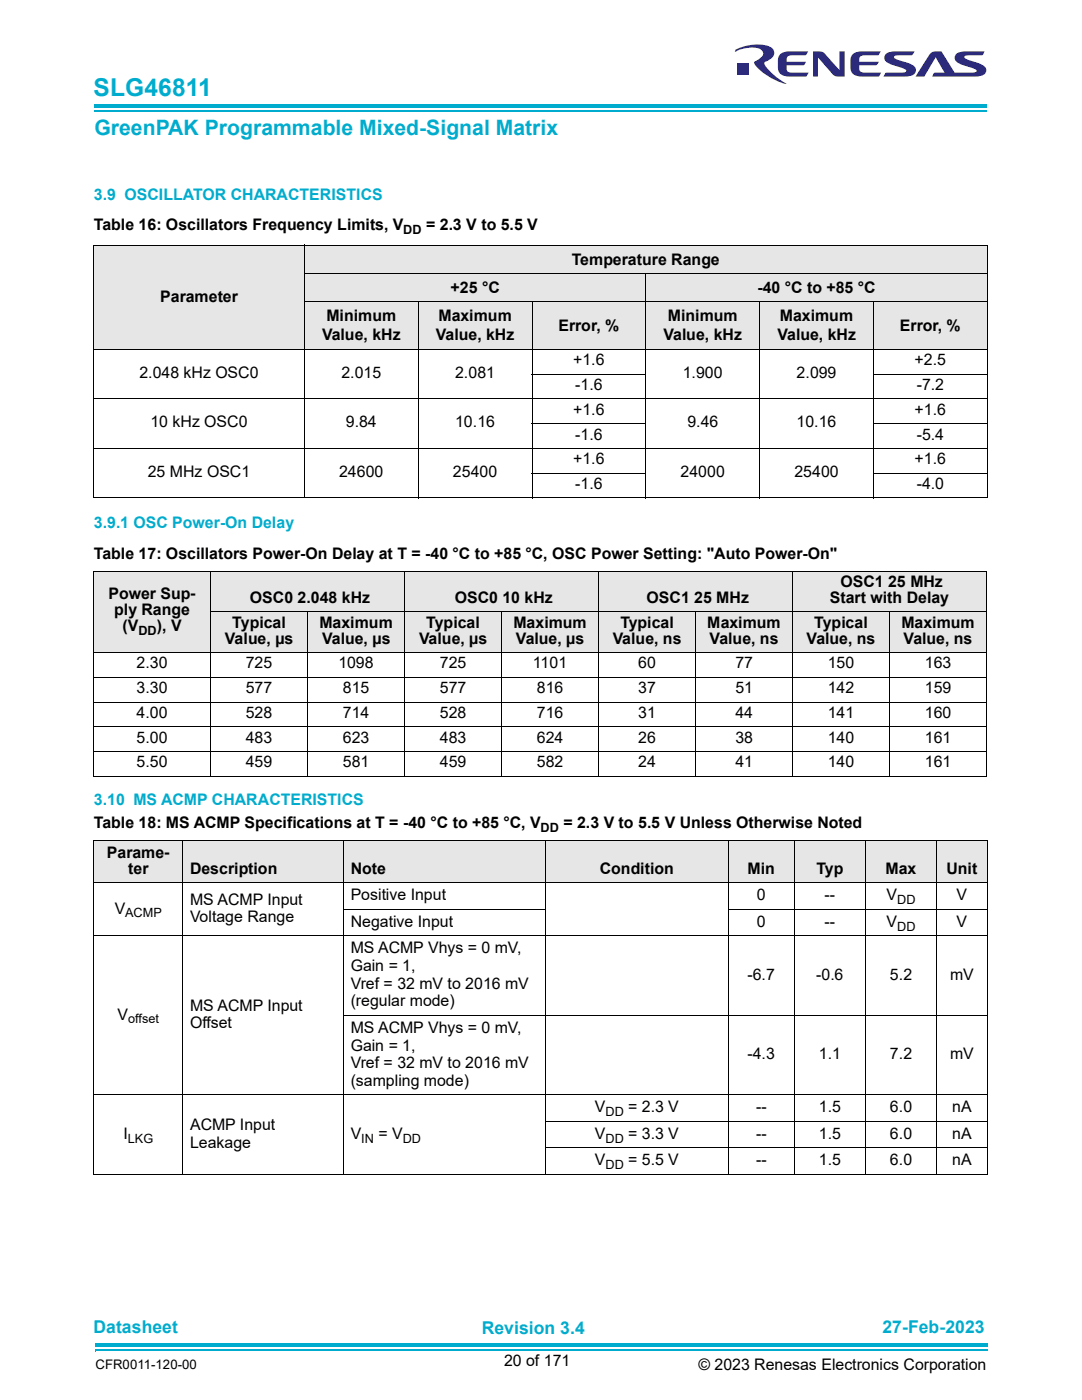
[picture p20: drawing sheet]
<svg xmlns="http://www.w3.org/2000/svg" width="216mm" height="279mm" viewBox="0 0 216 279" stroke-linecap="round" stroke-linejoin="round" font-family="sans-serif">
<defs><g id="words">
<text font-size="4.9" fill="#00accd" x="18.7" y="19.1">SLG46811</text>
<text font-size="4.2" fill="#00accd" x="18.8" y="26.9">GreenPAK Programmable Mixed-Signal Matrix</text>
<g font-size="3.5" fill="#00accd">
<text x="18.7" y="266.1">Datasheet</text>
<text x="96.1" y="266.3">Revision 3.4</text>
<text x="176.1" y="266.1">27-Feb-2023</text>
</g>
<g font-size="3.2" fill="#00accd">
<text x="18.7" y="39.9">3.9 OSCILLATOR CHARACTERISTICS</text>
<text x="18.7" y="105.4">3.9.1 OSC Power-On Delay</text>
<text x="18.7" y="160.7">3.10 MS ACMP CHARACTERISTICS</text>
</g>
<g font-size="3.2">
<text x="18.7" y="45.8">Table 16: Oscillators Frequency Limits, V</text>
<text x="85" y="45.8">= 2.3 V to 5.5 V</text>
<text x="114.1" y="52.8">Temperature Range</text>
<text x="89.9" y="58.4">+25 °C</text>
<text x="151.1" y="58.4">-40 °C to +85 °C</text>
<text x="32" y="60.4">Parameter</text>
<text x="65.2" y="64.1">Minimum</text>
<text x="87.5" y="64.1">Maximum</text>
<text x="133.3" y="64.1">Minimum</text>
<text x="155.6" y="64.1">Maximum</text>
<text x="64.3" y="67.9">Value, kHz</text>
<text x="87" y="67.9">Value, kHz</text>
<text x="111.4" y="66">Error, %</text>
<text x="132.4" y="67.9">Value, kHz</text>
<text x="155.1" y="67.9">Value, kHz</text>
<text x="179.6" y="66">Error, %</text>
<text x="27.8" y="75.4">2.048 kHz OSC0</text>
<text x="68.1" y="75.4">2.015</text>
<text x="90.8" y="75.4">2.081</text>
<text x="114.4" y="72.9">+1.6</text>
<text x="114.8" y="77.9">-1.6</text>
<text x="136.3" y="75.4">1.900</text>
<text x="159" y="75.4">2.099</text>
<text x="182.5" y="72.9">+2.5</text>
<text x="182.9" y="77.9">-7.2</text>
<text x="114.4" y="82.8">+1.6</text>
<text x="182.5" y="82.8">+1.6</text>
<text x="30" y="85.3">10 kHz OSC0</text>
<text x="69" y="85.3">9.84</text>
<text x="90.8" y="85.3">10.16</text>
<text x="114.8" y="87.7">-1.6</text>
<text x="137.2" y="85.3">9.46</text>
<text x="159" y="85.3">10.16</text>
<text x="182.9" y="87.7">-5.4</text>
<text x="29.5" y="95.1">25 MHz OSC1</text>
<text x="67.7" y="95.1">24600</text>
<text x="90.4" y="95.1">25400</text>
<text x="114.4" y="92.7">+1.6</text>
<text x="135.8" y="95.1">24000</text>
<text x="158.5" y="95.1">25400</text>
<text x="182.5" y="92.7">+1.6</text>
<text x="114.8" y="97.6">-1.6</text>
<text x="182.9" y="97.6">-4.0</text>
<text x="18.7" y="111.5">Table 17: Oscillators Power-On Delay at T = -40 °C to +85 °C, OSC Power Setting: &quot;Auto Power-On&quot;</text>
<text x="21.6" y="119.6">Power Sup-</text>
<text x="167.7" y="117.2">OSC1 25 MHz</text>
<text x="22.8" y="122.8">ply Range</text>
<text x="24.5" y="126">(V</text>
<text x="31.3" y="126">), V</text>
<text x="46.4" y="125.3">Typical</text>
<text x="49.9" y="120.4">OSC0 2.048 kHz</text>
<text x="63.8" y="125.3">Maximum</text>
<text x="85" y="125.3">Typical</text>
<text x="90.8" y="120.4">OSC0 10 kHz</text>
<text x="102.4" y="125.3">Maximum</text>
<text x="123.8" y="125.3">Typical</text>
<text x="129" y="120.4">OSC1 25 MHz</text>
<text x="141.1" y="125.3">Maximum</text>
<text x="162.5" y="125.3">Typical</text>
<text x="165.6" y="120.4">Start with Delay</text>
<text x="179.9" y="125.3">Maximum</text>
<text x="44.9" y="128.5">Value, µs</text>
<text x="64.3" y="128.5">Value, µs</text>
<text x="83.6" y="128.5">Value, µs</text>
<text x="103" y="128.5">Value, µs</text>
<text x="122.3" y="128.5">Value, ns</text>
<text x="141.6" y="128.5">Value, ns</text>
<text x="160.9" y="128.5">Value, ns</text>
<text x="180.3" y="128.5">Value, ns</text>
<text x="27.3" y="133.4">2.30</text>
<text x="49.1" y="133.4">725</text>
<text x="67.5" y="133.4">1098</text>
<text x="87.8" y="133.4">725</text>
<text x="106.3" y="133.4">1101</text>
<text x="127.3" y="133.4">60</text>
<text x="146.7" y="133.4">77</text>
<text x="165.2" y="133.4">150</text>
<text x="184.5" y="133.4">163</text>
<text x="27.3" y="138.3">3.30</text>
<text x="27.3" y="143.3">4.00</text>
<text x="49.1" y="138.3">577</text>
<text x="49.1" y="143.3">528</text>
<text x="68.4" y="138.3">815</text>
<text x="68.4" y="143.3">714</text>
<text x="87.8" y="138.3">577</text>
<text x="87.8" y="143.3">528</text>
<text x="107.1" y="138.3">816</text>
<text x="107.1" y="143.3">716</text>
<text x="127.3" y="138.3">37</text>
<text x="127.3" y="143.3">31</text>
<text x="146.7" y="138.3">51</text>
<text x="146.7" y="143.3">44</text>
<text x="165.2" y="138.3">142</text>
<text x="165.2" y="143.3">141</text>
<text x="184.5" y="138.3">159</text>
<text x="184.5" y="143.3">160</text>
<text x="27.3" y="148.2">5.00</text>
<text x="49.1" y="148.2">483</text>
<text x="68.4" y="148.2">623</text>
<text x="87.8" y="148.2">483</text>
<text x="107.1" y="148.2">624</text>
<text x="127.3" y="148.2">26</text>
<text x="146.7" y="148.2">38</text>
<text x="165.2" y="148.2">140</text>
<text x="184.5" y="148.2">161</text>
<text x="27.3" y="153.2">5.50</text>
<text x="49.1" y="153.2">459</text>
<text x="68.4" y="153.2">581</text>
<text x="87.8" y="153.2">459</text>
<text x="107.1" y="153.2">582</text>
<text x="127.3" y="153.2">24</text>
<text x="146.7" y="153.2">41</text>
<text x="165.2" y="153.2">140</text>
<text x="184.5" y="153.2">161</text>
<text x="18.7" y="165.3">Table 18: MS ACMP Specifications at T = -40 °C to +85 °C, V</text>
<text x="112.4" y="165.3">= 2.3 V to 5.5 V Unless Otherwise Noted</text>
<text x="21.3" y="171.2">Parame-</text>
<text x="25.6" y="174.4">ter</text>
<text x="37.9" y="174.4">Description</text>
<text x="70" y="174.4">Note</text>
<text x="70" y="179.7">Positive Input</text>
<text x="119.7" y="174.4">Condition</text>
<text x="149.2" y="174.4">Min</text>
<text x="151" y="179.7">0</text>
<text x="162.9" y="174.4">Typ</text>
<text x="164.5" y="179.7">--</text>
<text x="176.7" y="174.4">Max</text>
<text x="176.9" y="179.7">V</text>
<text x="188.8" y="174.4">Unit</text>
<text x="190.9" y="179.7">V</text>
<text x="22.9" y="182.3">V</text>
<text x="37.9" y="180.6">MS ACMP Input</text>
<text x="37.9" y="184.1">Voltage Range</text>
<text x="70" y="185">Negative Input</text>
<text x="151" y="185">0</text>
<text x="164.5" y="185">--</text>
<text x="176.9" y="185">V</text>
<text x="190.9" y="185">V</text>
<text x="70" y="190.2">MS ACMP Vhys = 0 mV,</text>
<text x="70" y="193.8">Gain = 1,</text>
<text x="70" y="197.3">Vref = 32 mV to 2016 mV</text>
<text x="149.2" y="195.5">-6.7</text>
<text x="162.9" y="195.5">-0.6</text>
<text x="177.6" y="195.5">5.2</text>
<text x="189.6" y="195.5">mV</text>
<text x="23.5" y="203.5">V</text>
<text x="37.9" y="201.7">MS ACMP Input</text>
<text x="70" y="200.8">(regular mode)</text>
<text x="37.9" y="205.2">Offset</text>
<text x="70" y="206.1">MS ACMP Vhys = 0 mV,</text>
<text x="70" y="209.7">Gain = 1,</text>
<text x="70" y="213.2">Vref = 32 mV to 2016 mV</text>
<text x="149.2" y="211.4">-4.3</text>
<text x="163.4" y="211.4">1.1</text>
<text x="177.6" y="211.4">7.2</text>
<text x="189.6" y="211.4">mV</text>
<text x="70" y="216.7">(sampling mode)</text>
<text x="118.7" y="222">V</text>
<text x="125.3" y="222">= 2.3 V</text>
<text x="150.9" y="222">--</text>
<text x="163.4" y="222">1.5</text>
<text x="177.6" y="222">6.0</text>
<text x="190" y="222">nA</text>
<text x="24.6" y="227.3">I</text>
<text x="37.9" y="225.6">ACMP Input</text>
<text x="70" y="227.3">V</text>
<text x="75.5" y="227.3">= V</text>
<text x="118.7" y="227.3">V</text>
<text x="125.3" y="227.3">= 3.3 V</text>
<text x="150.9" y="227.3">--</text>
<text x="163.4" y="227.3">1.5</text>
<text x="177.6" y="227.3">6.0</text>
<text x="190" y="227.3">nA</text>
<text x="37.9" y="229.1">Leakage</text>
<text x="118.7" y="232.6">V</text>
<text x="125.3" y="232.6">= 5.5 V</text>
<text x="150.9" y="232.6">--</text>
<text x="163.4" y="232.6">1.5</text>
<text x="177.6" y="232.6">6.0</text>
<text x="190" y="232.6">nA</text>
<text x="100.6" y="272.7">20 of 171</text>
<text x="139.4" y="273.4">© 2023 Renesas Electronics Corporation</text>
</g>
<text font-size="2.6" x="19" y="273.1">CFR0011-120-00</text>
<g font-size="2.5">
<text x="80.5" y="46.7">DD</text>
<text x="27.6" y="126.8">DD</text>
<text x="107.9" y="166.1">DD</text>
<text x="25" y="183.1">ACMP</text>
<text x="179" y="180.5">DD</text>
<text x="179" y="185.8">DD</text>
<text x="25.6" y="204.3">offset</text>
<text x="120.8" y="222.8">DD</text>
<text x="25.5" y="228.1">LKG</text>
<text x="72.1" y="228.1">IN</text>
<text x="80.3" y="228.1">DD</text>
<text x="120.8" y="228.1">DD</text>
<text x="120.8" y="233.4">DD</text>
</g>
</g></defs>
<path d="M18.9 268.1h178.1v.7h-178.1z" fill-rule="evenodd" fill="#00accd"/>
<path d="M19 269.5h178" fill="none" stroke="#00accd" stroke-width=".21"/>
<path d="M19 269.6h178.1" fill="none" stroke="#00accd" stroke-width=".2"/>
<path d="M196.9 269.3h.2v.3h-.2z" fill="#00accd"/>
<path d="M18.9 269.4h178.1" fill="none" stroke="#00accd" stroke-width=".2"/>
<path d="M18.9 269.4h.2v.3h-.2z" fill="#00accd"/>
<path d="M18.7 20.7h178.2v.7h-178.2z" fill-rule="evenodd" fill="#00accd"/>
<path d="M18.8 22.1h178.1" fill="none" stroke="#00accd" stroke-width=".21"/>
<path d="M18.8 22.2h178.2" fill="none" stroke="#00accd" stroke-width=".2"/>
<path d="M196.8 21.9h.2v.3h-.2z" fill="#00accd"/>
<path d="M18.8 22h178.1" fill="none" stroke="#00accd" stroke-width=".2"/>
<path d="M18.8 22h.1v.3h-.1z" fill="#00accd"/>
<g fill="#2c2b7b">
<path d="M162.2 10.3h.9a1.62 1.62 0 0 1 1.7 .6l2.7 3.1v-3.7h1.1v5a4.2 4.2 0 0 1-2.3-.3l-3.1-3.5v3.8h-1z"/>
<path d="M155.8 10.7a8 8 0 0 1 3.9-.4h1.6l-.6 .7h-2.6a.98 .98 0 0 0-1.1 1.3h3.8l-.2 .6-.3 .1h-3.3a1.05 1.05 0 0 0 .1 1.2 1.05 1.05 0 0 0 1.1 .3h3.2l-.5 .7-2 .1a3.8 3.8 0 0 1-3.4-.8 5.2 5.2 0 0 1 0-3.4z"/>
<path d="M170.3 10.7a8 8 0 0 1 3.9-.4h1.5l-.4 .7h-.2h-2.5a.98 .98 0 0 0-1.1 1.3h3.9l-.6 .7h-3.4a1.06 1.06 0 0 0 .2 1.2 1.06 1.06 0 0 0 1.1 .3h3.1l-.4 .7-2 .1a3.8 3.8 0 0 1-3.4-.8 5.2 5.2 0 0 1 0-3.4z"/>
<path d="M176.7 10.9a3.5 3.5 0 0 1 2.5-.6h3.3l-.5 .7h-1.4a3.1 3.1 0 0 0-2.2 .3v.1a3.2 3.2 0 0 0 1.8 .9 3.5 3.5 0 0 1 2.5 1.4 1.31 1.31 0 0 1-1.5 1.5l-4.9 .1a1.05 1.05 0 0 1 1.4-.8h.9a3.2 3.2 0 0 0 2.2-.2v-.3l-.8-.5a6.1 6.1 0 0 1-3.4-1.4 1.09 1.09 0 0 1 .1-1.2z"/>
<path d="M185.8 10.6a3 3 0 0 1 2.1-.2l2.6 4.1h1.9a3.4 3.4 0 0 0 2.4-.2l.1-.1a1.1 1.1 0 0 0-1-.7l-.7-.2a3.7 3.7 0 0 1-2.7-1.5 1.31 1.31 0 0 1 1.5-1.5h4.5l-.4 .7h-1.4a3.2 3.2 0 0 0-2.2 .3l.1 .4 1.4 .5a4.1 4.1 0 0 1 2.8 1.5 1.3 1.3 0 0 1-1.5 1.5l-9.3 .1 .3-.6 .2-.2h2l-1.8-3-2.3 3.8h-1.7z"/>
<path d="M147.1 12.7h2.2v2.3h-2.2z"/>
<path d="M146.8 9.9a8.8 8.8 0 0 1 7-.5 1.41 1.41 0 0 1 .7 1.4 1.41 1.41 0 0 1-1.1 1.2l-.7 .3a.38 .38 0 0 0-.1 .7 12.7 12.7 0 0 0 4.3 3.7 10.8 10.8 0 0 1-6.4-4.1l.1-.4 .6-.2a1.57 1.57 0 0 0 1-1.6 1.92 1.92 0 0 0-1.9-.9 6.9 6.9 0 0 0-3.6 .8z"/>
</g>
<g fill="#e6e6e6">
<path d="M18.7 48.9h42v20.8h-42z"/>
<path d="M60.7 48.9h136.3v5.7h-136.3z"/>
<path d="M60.7 54.6h68.2v5.6h-68.2z"/>
<path d="M128.9 54.6h68.1v5.6h-68.1z"/>
<path d="M60.7 60.2h22.7v9.5h-22.7z"/>
<path d="M83.4 60.2h22.8v9.5h-22.8z"/>
<path d="M106.2 60.2h22.7v9.5h-22.7z"/>
<path d="M128.9 60.2h22.7v9.5h-22.7z"/>
<path d="M151.6 60.2h22.7v9.5h-22.7z"/>
<path d="M174.3 60.2h22.7v9.5h-22.7z"/>
<path d="M18.7 114h23.3v16.2h-23.3z"/>
<path d="M42 114h38.7v8.1h-38.7z"/>
<path d="M80.7 114h38.7v8.1h-38.7z"/>
<path d="M119.4 114h38.8v8.1h-38.8z"/>
<path d="M158.2 114h38.6v8.1h-38.6z"/>
<path d="M42 122.1h19.4v8.1h-19.4z"/>
<path d="M61.4 122.1h19.3v8.1h-19.3z"/>
<path d="M80.7 122.1h19.4v8.1h-19.4z"/>
<path d="M100.1 122.1h19.3v8.1h-19.3z"/>
<path d="M119.4 122.1h19.4v8.1h-19.4z"/>
<path d="M138.8 122.1h19.4v8.1h-19.4z"/>
<path d="M158.2 122.1h19.3v8.1h-19.3z"/>
<path d="M177.5 122.1h19.3v8.1h-19.3z"/>
<path d="M18.7 167.7h17.8v8.4h-17.8z"/>
<path d="M36.5 167.7h32.1v8.4h-32.1z"/>
<path d="M68.6 167.7h40.2v8.4h-40.2z"/>
<path d="M108.8 167.7h36.5v8.4h-36.5z"/>
<path d="M145.3 167.7h13.2v8.4h-13.2z"/>
<path d="M158.5 167.7h14.2v8.4h-14.2z"/>
<path d="M172.7 167.7h14.2v8.4h-14.2z"/>
<path d="M186.9 167.7h10.1v8.4h-10.1z"/>
</g>
<g fill="none" stroke="#000" stroke-width=".2">
<path d="M18.6 48.9h178.5M18.7 49v50.3M60.7 54.6h136.4M60.7 48.8v50.6M128.9 54.5v44.9M197 49v50.3M18.6 69.7h178.5M18.6 79.6h178.5M60.7 60.2h136.4M83.4 60.1v39.3M106.1 74.7h22.8M106.2 60.1v39.3"/>
<path d="M151.6 60.1v39.3M174.2 74.7h22.9M174.3 60.1v39.3M18.6 89.5h178.5M18.6 99.4h178.5M106.1 84.5h22.8M106.1 94.4h22.8M174.2 84.5h22.9M174.2 94.4h22.9M18.6 114h178.3M18.7 114.1v40.8M42 113.9v41.1"/>
<path d="M80.7 113.9v41.1M119.4 113.9v41.1M158.2 113.9v41.1M196.8 114.1v40.8M18.6 130.2h178.3M18.6 135.2h178.3M42 122.1h154.9M61.4 122v33M100.1 122v33M138.8 122v33M177.5 122v33M18.6 140.1h178.3"/>
<path d="M18.6 145h178.3M18.6 150h178.3M18.6 154.9h178.3M18.6 167.7h178.5M18.6 176.1h178.5M18.7 167.8v66.5M36.5 167.6v66.8M68.6 167.6v66.8M108.8 167.6v66.8M145.3 167.6v66.8M158.5 167.6v66.8M172.7 167.6v66.8"/>
<path d="M186.9 167.6v66.8M197 167.8v66.5M18.6 186.7h178.5M68.5 181.4h40.4M145.2 181.4h51.9M18.6 218.5h178.5M68.5 202.6h128.6M18.6 234.4h178.5M108.8 223.8h88.3M108.8 229.1h88.3"/>
</g>
<use href="#words"/>
</svg>
